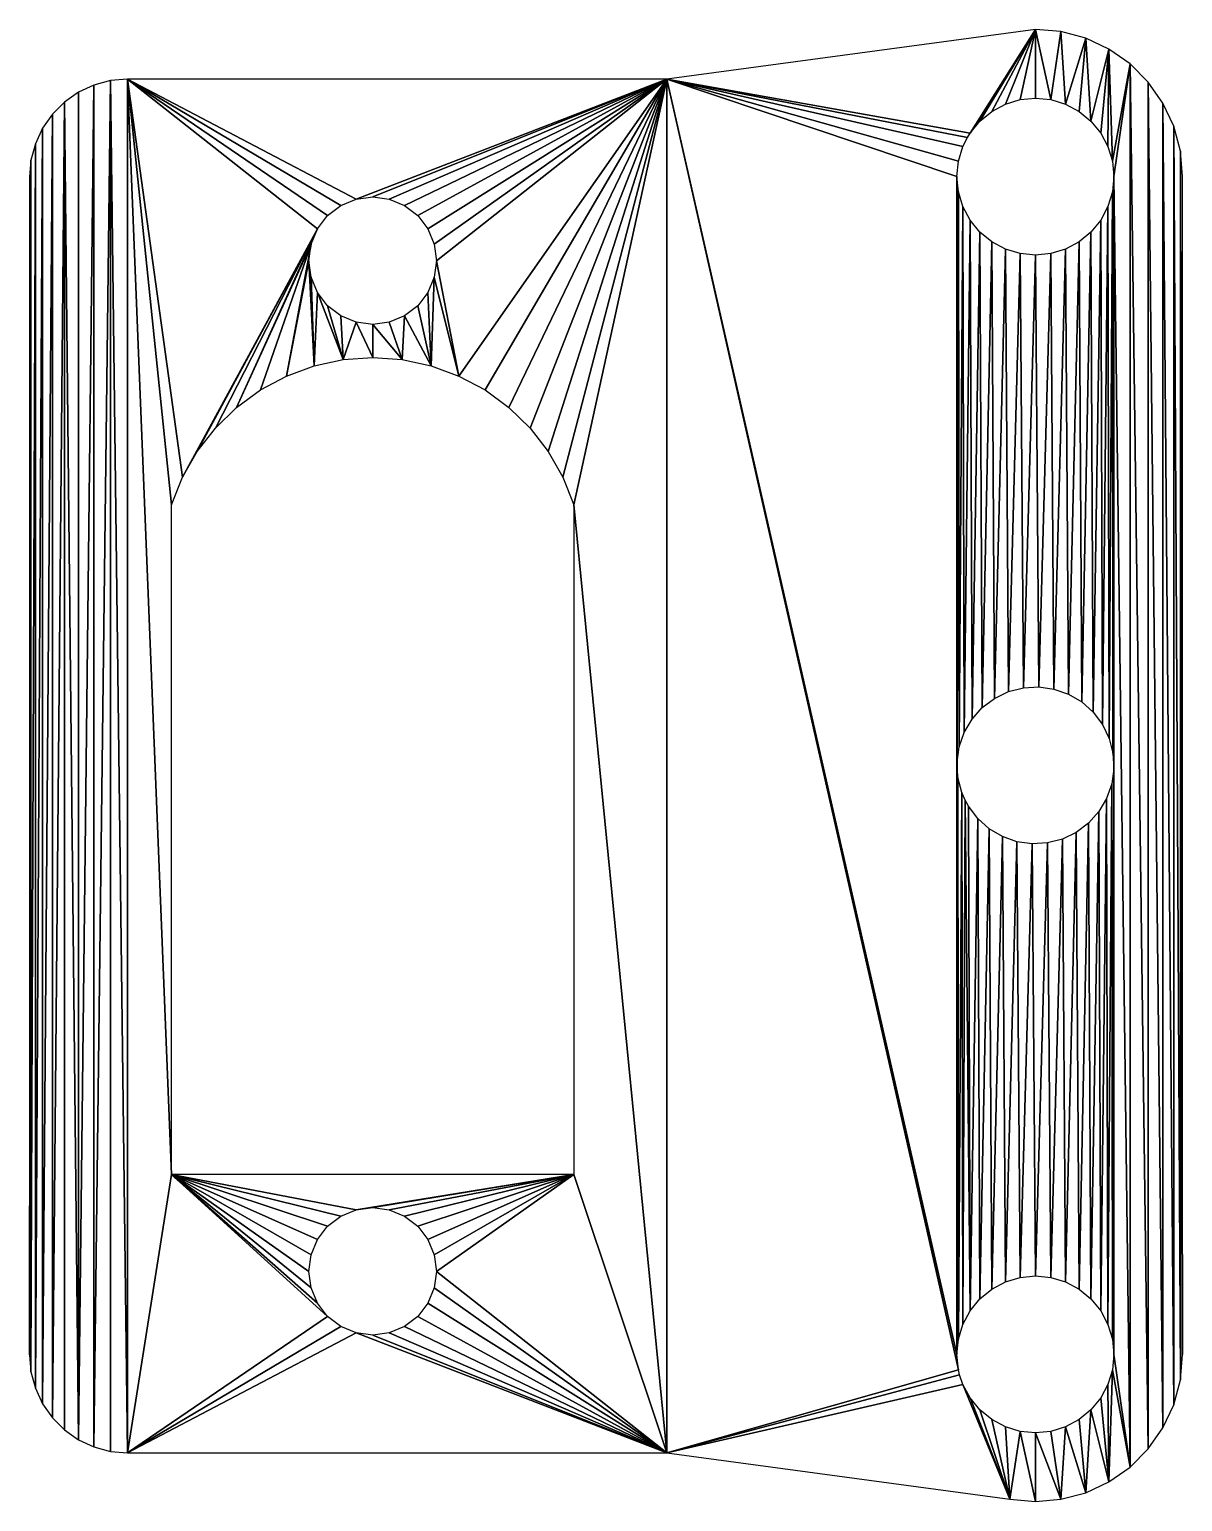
# Model space of a CAD drawing. Header units: metres. Extents: x 468.8 to 492.3, y 29.3 to 59.3.
import ezdxf

# ---------------------------------------------------------------- set-up
doc = ezdxf.new("R2010")
doc.units = ezdxf.units.M

msp = doc.modelspace()

# ---------------------------------------------------------------- meshes
at = {"layer": 'Layer0'}
mesh = msp.add_polyface(dxfattribs=at)
corners = [(474.584, 52.434), (474.476, 54.577), (474.018, 52.226), (474.521, 54.241), (474.651, 53.927), (475.175, 52.56), (474.857, 53.658), (475.126, 53.451), (475.44, 53.321), (475.776, 52.602), (475.776, 53.277), (476.378, 52.56), (476.113, 53.321), (476.426, 53.451), (476.968, 52.434), (476.696, 53.658), (476.902, 53.927), (477.032, 54.241), (477.535, 52.226), (477.076, 54.577), (468.776, 32.277), (468.807, 56.624), (468.776, 56.277), (468.807, 31.93), (468.897, 56.961), (468.897, 31.593), (469.044, 57.277), (469.044, 31.277), (469.244, 57.563), (469.244, 30.991), (469.491, 57.809), (469.491, 30.745), (469.776, 30.545), (469.776, 58.009), (470.092, 58.156), (470.092, 30.398), (470.429, 58.247), (470.429, 30.307), (470.776, 30.277), (470.776, 58.277), (471.676, 35.952), (474.857, 33.058), (475.126, 32.851), (475.44, 32.721), (481.776, 30.277), (474.651, 33.327), (474.521, 33.641), (474.476, 33.977), (475.776, 32.677), (476.113, 32.721), (476.426, 32.851), (476.696, 33.058), (476.902, 33.327), (477.032, 33.641), (477.076, 33.977), (479.876, 35.952), (479.876, 49.602), (475.44, 35.233), (475.126, 35.103), (474.857, 34.896), (474.651, 34.627), (474.521, 34.314), (475.776, 35.277), (476.113, 35.233), (476.426, 35.103), (476.696, 34.896), (476.902, 34.627), (477.032, 34.314), (487.688, 32.285), (487.69, 44.357), (487.688, 56.29), (487.719, 32.597), (487.707, 44.044), (487.786, 43.74), (487.81, 32.897), (487.853, 43.582), (487.958, 33.174), (487.922, 43.457), (488.111, 43.207), (488.157, 33.416), (488.345, 42.998), (488.399, 33.615), (488.615, 42.839), (488.676, 33.763), (488.911, 42.735), (488.976, 33.854), (489.222, 42.691), (489.288, 33.885), (489.535, 42.709), (489.6, 33.854), (489.838, 42.788), (489.901, 33.763), (490.121, 42.924), (490.177, 33.615), (490.371, 43.113), (490.42, 33.416), (490.58, 43.347), (490.619, 33.174), (490.74, 43.617), (490.766, 32.897), (490.843, 43.913), (490.857, 32.597), (490.887, 44.223), (490.888, 32.285), (475.44, 55.833), (481.776, 58.277), (475.126, 55.703), (474.857, 55.496), (474.651, 55.227), (471.899, 50.163), (471.676, 49.602), (472.198, 50.687), (472.567, 51.164), (472.999, 51.585), (474.521, 54.914), (473.486, 51.942), (475.776, 55.877), (476.113, 55.833), (476.426, 55.703), (476.696, 55.496), (476.902, 55.227), (477.032, 54.914), (478.067, 51.942), (478.554, 51.585), (478.986, 51.164), (479.355, 50.687), (479.654, 50.163), (487.719, 31.973), (487.743, 31.871), (487.81, 31.673), (488.767, 29.331), (487.958, 31.396), (488.157, 31.154), (488.399, 30.955), (488.676, 30.807), (488.976, 30.716), (489.288, 29.285), (489.288, 30.685), (489.809, 29.331), (489.6, 30.716), (489.901, 30.807), (490.314, 29.466), (490.177, 30.955), (490.42, 31.154), (490.788, 29.687), (490.619, 31.396), (490.766, 31.673), (490.857, 31.973), (491.217, 29.987), (490.888, 56.29), (487.958, 57.179), (489.288, 59.29), (487.903, 57.085), (487.81, 56.902), (487.719, 56.602), (488.157, 57.422), (488.399, 57.62), (488.676, 57.768), (488.976, 57.859), (489.288, 57.89), (489.6, 57.859), (489.809, 59.245), (489.901, 57.768), (490.314, 59.109), (490.177, 57.62), (490.42, 57.422), (490.788, 58.888), (490.619, 57.179), (490.766, 56.902), (490.857, 56.602), (491.217, 58.588), (491.586, 30.357), (491.586, 58.218), (491.886, 30.785), (491.886, 57.79), (492.107, 31.259), (492.107, 57.316), (492.243, 31.764), (492.243, 56.811), (492.288, 32.285), (492.288, 56.29), (487.719, 55.978), (487.733, 44.667), (487.81, 55.678), (487.837, 44.963), (487.958, 55.401), (487.996, 45.234), (488.157, 55.159), (488.205, 45.468), (488.399, 54.96), (488.456, 45.656), (488.676, 54.812), (488.738, 45.793), (488.976, 54.721), (489.042, 45.871), (489.288, 54.69), (489.355, 45.889), (489.6, 54.721), (489.666, 45.845), (489.901, 54.812), (489.962, 45.741), (490.177, 54.96), (490.232, 45.582), (490.42, 55.159), (490.466, 45.373), (490.619, 55.401), (490.654, 45.123), (490.766, 55.678), (490.791, 44.84), (490.857, 55.978), (490.869, 44.537)]
mesh.append_faces([[corners[k] for k in face] for face in [(20, 21, 22), (178, 179, 180)]], dxfattribs={"vtx0": -1})
mesh.append_faces([[corners[k] for k in face] for face in [(0, 1, 2), (1, 0, 3), (3, 0, 4), (4, 5, 6), (6, 5, 7), (7, 5, 8), (8, 9, 10), (10, 11, 12), (12, 11, 13), (13, 14, 15), (15, 14, 16), (16, 14, 17), (17, 18, 19), (21, 23, 24), (24, 25, 26), (26, 27, 28), (28, 29, 30), (30, 32, 33), (33, 32, 34), (34, 35, 36), (36, 38, 39), (41, 38, 42), (42, 38, 43), (43, 44, 48), (48, 44, 49), (49, 44, 50), (50, 44, 51), (51, 44, 52), (52, 44, 53), (53, 44, 54), (55, 44, 56), (40, 57, 55), (57, 40, 58), (58, 40, 59), (59, 40, 60), (60, 40, 61), (61, 40, 47), (69, 71, 72), (72, 71, 73), (73, 74, 75), (75, 76, 77), (77, 76, 78), (78, 79, 80), (80, 81, 82), (82, 83, 84), (84, 85, 86), (86, 87, 88), (88, 89, 90), (90, 91, 92), (92, 93, 94), (94, 95, 96), (96, 97, 98), (98, 99, 100), (100, 101, 102), (39, 104, 105), (104, 39, 106), (106, 39, 107), (107, 39, 108), (109, 39, 110), (110, 39, 40), (108, 113, 114), (114, 2, 1), (127, 44, 128), (128, 44, 129), (129, 130, 131), (131, 130, 132), (132, 130, 133), (133, 130, 134), (134, 130, 135), (135, 136, 137), (137, 138, 139), (139, 138, 140), (140, 141, 142), (142, 141, 143), (143, 144, 145), (145, 144, 146), (146, 144, 147), (147, 148, 103), (105, 150, 151), (150, 105, 152), (152, 105, 153), (153, 105, 154), (154, 105, 70), (151, 160, 161), (161, 162, 163), (163, 165, 166), (166, 169, 170), (170, 171, 172), (172, 173, 174), (174, 175, 176), (176, 177, 178), (181, 182, 183), (183, 184, 185), (185, 186, 187), (187, 188, 189), (189, 190, 191), (191, 192, 193), (193, 194, 195), (195, 196, 197), (197, 198, 199), (199, 200, 201), (201, 202, 203), (203, 204, 205), (205, 206, 207), (207, 208, 209), (209, 210, 149)]], dxfattribs={"vtx0": -1, "vtx1": -1})
mesh.append_faces([[corners[k] for k in face] for face in [(39, 38, 40), (40, 38, 41), (54, 44, 55), (68, 69, 70), (108, 39, 109), (105, 19, 18), (105, 56, 44), (105, 44, 127), (103, 148, 149), (70, 105, 68), (170, 149, 148), (149, 102, 103)]], dxfattribs={"vtx0": -1, "vtx1": -1, "vtx2": -1})
mesh.append_faces([[corners[k] for k in face] for face in [(4, 0, 5), (8, 5, 9), (10, 9, 11), (13, 11, 14), (17, 14, 18), (21, 20, 23), (24, 23, 25), (26, 25, 27), (28, 27, 29), (30, 29, 31), (30, 31, 32), (34, 32, 35), (36, 35, 37), (36, 37, 38), (43, 38, 44), (40, 41, 45), (40, 45, 46), (40, 46, 47), (55, 57, 62), (55, 62, 63), (55, 63, 64), (55, 64, 65), (55, 65, 66), (55, 66, 67), (55, 67, 54), (69, 68, 71), (73, 71, 74), (75, 74, 76), (78, 76, 79), (80, 79, 81), (82, 81, 83), (84, 83, 85), (86, 85, 87), (88, 87, 89), (90, 89, 91), (92, 91, 93), (94, 93, 95), (96, 95, 97), (98, 97, 99), (100, 99, 101), (102, 101, 103), (108, 109, 111), (108, 111, 112), (108, 112, 113), (114, 113, 115), (114, 115, 2), (105, 104, 116), (105, 116, 117), (105, 117, 118), (105, 118, 119), (105, 119, 120), (105, 120, 121), (105, 121, 19), (105, 18, 122), (105, 122, 123), (105, 123, 124), (105, 124, 125), (105, 125, 126), (105, 126, 56), (129, 44, 130), (105, 127, 68), (135, 130, 136), (137, 136, 138), (140, 138, 141), (143, 141, 144), (147, 144, 148), (151, 150, 155), (151, 155, 156), (151, 156, 157), (151, 157, 158), (151, 158, 159), (151, 159, 160), (161, 160, 162), (163, 162, 164), (163, 164, 165), (166, 165, 167), (166, 167, 168), (166, 168, 169), (170, 169, 149), (170, 148, 171), (172, 171, 173), (174, 173, 175), (176, 175, 177), (178, 177, 179), (69, 181, 70), (181, 69, 182), (183, 182, 184), (185, 184, 186), (187, 186, 188), (189, 188, 190), (191, 190, 192), (193, 192, 194), (195, 194, 196), (197, 196, 198), (199, 198, 200), (201, 200, 202), (203, 202, 204), (205, 204, 206), (207, 206, 208), (209, 208, 210), (149, 210, 102)]], dxfattribs={"vtx0": -1, "vtx2": -1})

doc.saveas('drawing.dxf')
